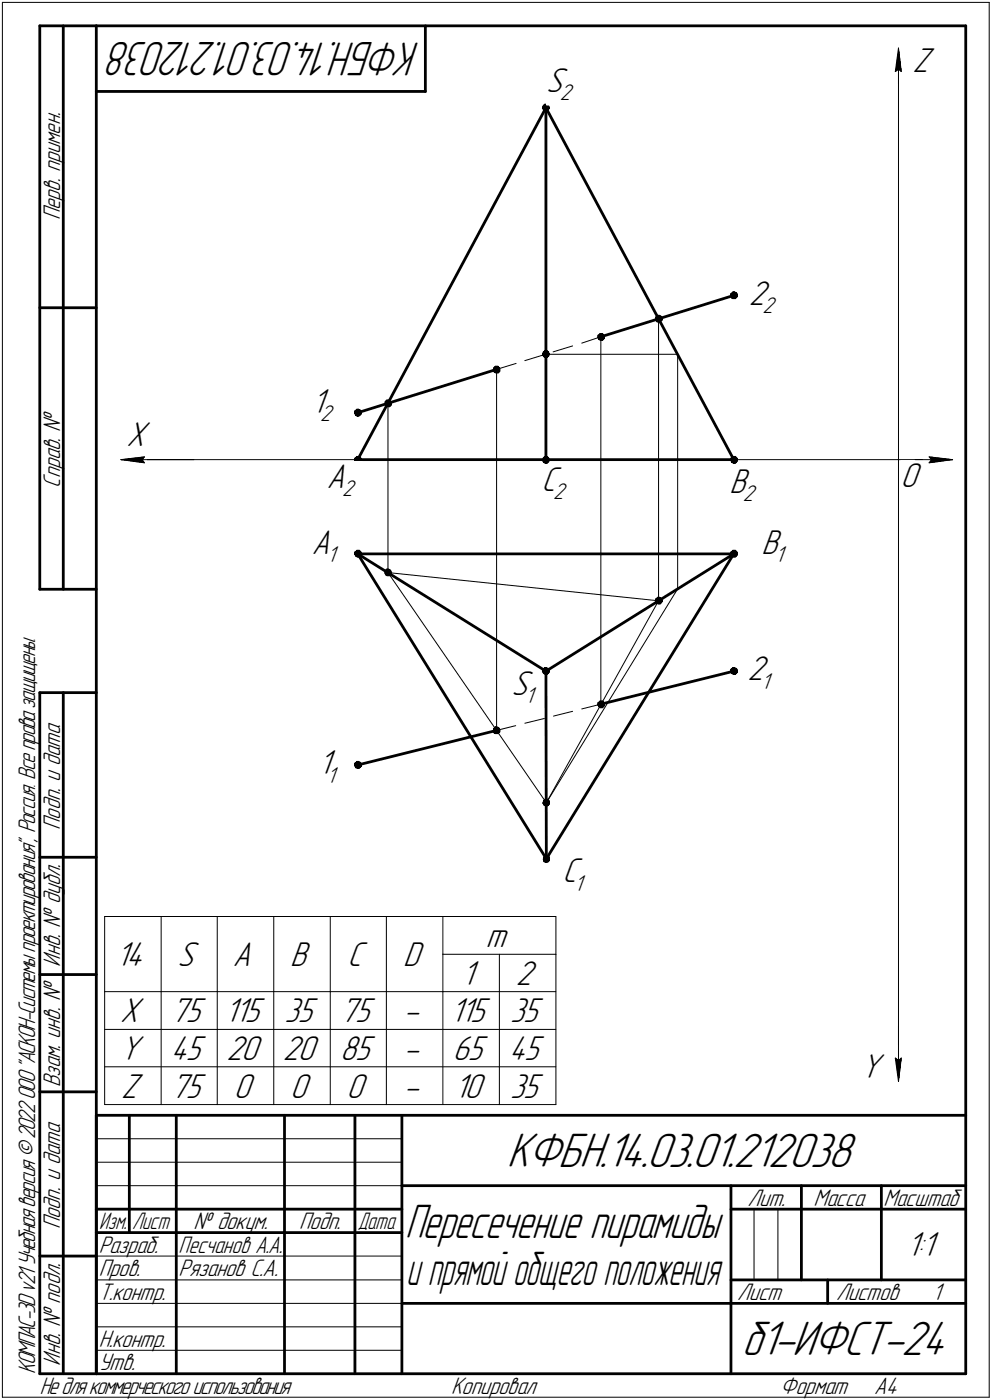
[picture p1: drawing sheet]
<svg xmlns="http://www.w3.org/2000/svg" width="211mm" height="298mm" viewBox="0 0 211 298" stroke-linecap="round" stroke-linejoin="round" font-family="sans-serif">
<defs><g id="words">
<g font-size="10.9">
<text x="107.8" y="248.5">КФБН.14.03.01.212038</text>
<text x="157.8" y="288.5">б1-ИФСТ-24</text>
</g>
<g font-size="10.8">
<text x="89.4" y="9" transform="rotate(-180 89.4 9)">КФБН.14.03.01.212038</text>
<text x="86.2" y="263.5">Пересечение пирамиды</text>
</g>
<text font-size="10.6" x="86.4" y="273.5">и прямой общего положения</text>
<g font-size="7.8">
<text x="194.1" y="15.2">Z</text>
<text x="116.2" y="19.7">S</text>
<text x="159.4" y="64.9">2</text>
<text x="66.3" y="87.9">1</text>
<text x="26.9" y="94.9">X</text>
<text x="69.6" y="103.9">A</text>
<text x="115.2" y="104.5">C</text>
<text x="155.2" y="104.9">B</text>
<text x="191.6" y="103.8">O</text>
<text x="66.3" y="117.9">A</text>
<text x="162.1" y="117.9">B</text>
<text x="108.9" y="147.9">S</text>
<text x="159.1" y="144.9">2</text>
<text x="67.8" y="164.9">1</text>
<text x="119.7" y="187.9">C</text>
<text x="103.4" y="201.7">m</text>
<text x="24.7" y="205.7">14</text>
<text x="37.8" y="205.7">S</text>
<text x="49.6" y="205.7">A</text>
<text x="61.8" y="205.7">B</text>
<text x="74" y="205.7">C</text>
<text x="85.8" y="205.7">D</text>
<text x="98.3" y="209.7">1</text>
<text x="109.8" y="209.7">2</text>
<text x="25.6" y="217.7">X</text>
<text x="36.4" y="217.7">75</text>
<text x="47.8" y="217.7">115</text>
<text x="60.6" y="217.7">35</text>
<text x="72.4" y="217.7">75</text>
<text x="86" y="217.7">-</text>
<text x="95.8" y="217.7">115</text>
<text x="108.6" y="217.7">35</text>
<text x="25.6" y="225.7">Y</text>
<text x="36.4" y="225.7">45</text>
<text x="48.2" y="225.7">20</text>
<text x="60.2" y="225.7">20</text>
<text x="72.4" y="225.7">85</text>
<text x="86" y="225.7">-</text>
<text x="96.4" y="225.7">65</text>
<text x="108.4" y="225.7">45</text>
<text x="25.8" y="233.7">Z</text>
<text x="36.4" y="233.7">75</text>
<text x="49.8" y="233.7">0</text>
<text x="61.8" y="233.7">0</text>
<text x="73.8" y="233.7">0</text>
<text x="86" y="233.7">-</text>
<text x="96.7" y="233.7">10</text>
<text x="108.6" y="233.7">35</text>
<text x="183.1" y="229.4">Y</text>
<text x="192.9" y="267.5">1:1</text>
</g>
<g font-size="5.4">
<text x="12.8" y="46.9" transform="rotate(-90 12.8 46.9)">Перв. примен.</text>
<text x="12.8" y="103.8" transform="rotate(-90 12.8 103.8)">Справ. №</text>
<text x="12.8" y="176.7" transform="rotate(-90 12.8 176.7)">Подп. и дата</text>
<text x="12.8" y="205.8" transform="rotate(-90 12.8 205.8)">Инв. № дубл.</text>
<text x="12.8" y="231.6" transform="rotate(-90 12.8 231.6)">Взам. инв. №</text>
<text x="159.1" y="256.8">Лит.</text>
<text x="173.1" y="256.8">Масса</text>
<text x="188" y="256.8">Масштаб</text>
<text x="12.8" y="261.7" transform="rotate(-90 12.8 261.7)">Подп. и дата</text>
<text x="41.2" y="261.8">№ докум.</text>
<text x="63.6" y="261.8">Подп.</text>
<text x="21" y="266.8">Разраб.</text>
<text x="38" y="266.8">Песчанов А.А.</text>
<text x="21" y="271.8">Пров.</text>
<text x="38" y="271.8">Рязанов С.А.</text>
<text x="21" y="276.8">Т.контр.</text>
<text x="156.9" y="276.8">Лист</text>
<text x="177.9" y="276.8">Листов</text>
<text x="198.4" y="276.8">1</text>
<text x="21" y="286.8">Н.контр.</text>
<text x="7.5" y="292.5" transform="rotate(-90 7.5 292.5)">КОМПАС-3Dv21 Учебнаяверсия©2022ООО&quot;АСКОН-Системыпроектирования&quot;, Россия. Всеправазащищены.</text>
<text x="12.8" y="290.8" transform="rotate(-90 12.8 290.8)">Инв. № подл.</text>
<text x="21" y="291.8">Утв.</text>
<text x="8.5" y="296.7">Недлякоммерческогоиспользования</text>
<text x="96" y="296.8">Копировал</text>
<text x="166" y="296.8">Формат</text>
<text x="186" y="296.8">A4</text>
</g>
<g font-size="5.3">
<text x="21.1" y="261.8">Изм.</text>
<text x="28.1" y="261.8">Лист</text>
<text x="76.1" y="261.8">Дата</text>
</g>
<g font-size="5.1">
<text x="119.1" y="21.4">2</text>
<text x="162.2" y="66.6">2</text>
<text x="68.2" y="89.6">2</text>
<text x="72.8" y="105.6">2</text>
<text x="117.7" y="106.2">2</text>
<text x="158.1" y="106.6">2</text>
<text x="69.6" y="119.6">1</text>
<text x="164.9" y="119.6">1</text>
<text x="111.7" y="149.6">1</text>
<text x="161.9" y="146.6">1</text>
<text x="69.6" y="166.6">1</text>
<text x="122.2" y="189.6">1</text>
</g>
</g></defs>
<g fill="none" stroke="#000" stroke-width=".21">
<path d="M.5 .5v297zM.5 .5h210zM190.5 15.2l.7-.5zM191.2 14.9v83zM191.2 10.2l.6 5zM191.2 14.7l.6 .5zM191.2 10.2l-.7 5zM191.2 10.2v7.7zM210.5 .5v297zM105.7 78.7l4.1-1.3zM105.7 78.7v76.8zM111.7 76.8l4.1-1.3z"/>
<path d="M116.2 75.4h28zM117.7 74.9l4.1-1.2zM123.8 73.1l4-1.4zM127.8 71.7v78.2zM140.1 67.9v60zM144.2 75.4v50zM25.7 97.9l5-.6zM25.7 97.9l5 .7zM25.7 97.9h15.5zM28.9 97.9h162.3zM30.2 97.9l.5 .7zM30.7 97.3l-.5 .6z"/>
<path d="M82.5 85.9v36zM191.2 97.9h5.1zM191.2 97.9v124.5zM194.7 97.9h8zM197.7 98.6l5-.7zM197.7 97.3l.5 .6zM197.7 97.3l5 .6zM198.2 97.9l-.5 .7zM82.5 121.9l33.7 49zM82.5 121.9l57.6 6zM140.1 127.9l-23.9 43zM144.2 125.4l-28 45.5z"/>
<path d="M105.7 155.5l4-1zM111.7 154l4.1-1zM117.8 152.5l4-1zM123.8 151l4-1.1zM22.3 195.2h12zM22.3 195.2v16zM34.3 195.2h11.9zM34.3 195.2v16zM46.2 195.2h12.1zM46.2 195.2v16zM58.3 195.2h12zM58.3 195.2v16z"/>
<path d="M70.3 195.2h11.9zM70.3 195.2v16zM82.2 195.2h12zM82.2 195.2v16zM94.2 195.2h24.1zM94.2 195.2v8zM118.3 195.2v8zM22.3 219.2h96zM22.3 211.2v24zM22.3 211.2h12zM34.3 211.2v24zM34.3 211.2h11.9z"/>
<path d="M46.2 211.2v24zM46.2 211.2h12.1zM58.3 211.2v24zM58.3 211.2h12zM70.3 211.2v24zM70.3 211.2h11.9zM82.2 211.2v24zM82.2 211.2h12zM94.2 211.2h24.1zM94.2 211.2v24zM94.2 203.2v8zM94.2 203.2h24.1z"/>
<path d="M106.3 203.2v32zM118.3 203.2v32zM191.2 218.4v11.9zM22.3 227.2h96zM22.3 235.2h96zM190.5 225.3l.7 5zM190.5 225.3l.7 .5zM191.2 225.8l.6-.5zM191.8 225.3l-.6 5zM20.5 247.5h65zM20.5 252.5h65zM20.5 242.5h65z"/>
<path d="M160.4 257.5v15zM165.5 257.5v15zM20.5 267.5h65zM20.5 272.5h65zM20.5 277.5h65zM.5 297.5h210zM20.5 282.5h65zM20.5 287.5h65z"/>
</g>
<g fill="#000" stroke="#000" stroke-width=".21">
<path d="M191 11.5h.2zM191 11.6h.2zM191 11.7h.2zM191 11.8h.2zM191 11.9h.2zM191 11.9h.2zM191 12h.2zM191 12.1h.2zM190.9 12.2h.3zM190.9 12.3h.3zM190.9 12.4h.3zM190.9 12.4h.3zM190.9 12.5h.3zM190.9 12.6h.3zM190.9 12.7h.3zM190.8 12.8h.4zM190.8 12.9h.4zM190.8 13h.4zM190.8 13h.4zM190.8 13.1h.4zM190.8 13.2h.4zM190.8 13.3h.4zM190.8 13.4h.4zM190.8 13.5h.4zM190.8 13.5h.4zM190.8 13.6h.4zM190.8 13.7h.4zM190.8 13.8h.4zM190.8 13.9h.4zM190.8 14h.4zM190.7 14.1h.5zM190.7 14.1h.5zM190.7 14.2h.5zM190.7 14.3h.5zM190.7 14.4h.5zM190.7 14.5h.5zM190.7 14.6h.5zM190.6 14.6h.6zM190.6 14.7h.6zM190.6 14.8h.5zM190.6 14.9h.4zM190.6 15h.2zM190.6 15.1h.2z"/>
<path d="M191.2 11h.1zM191.2 11.1h.1zM191.2 11.2h.1zM191.2 11.3h.1zM191.2 11.3h.1zM191.2 11.4h.1zM191.2 11.5h.1zM191.2 11.6h.1zM191.2 11.7h.2zM191.2 11.8h.2zM191.2 11.9h.2zM191.2 11.9h.2zM191.2 12h.2zM191.2 12.1h.2zM191.2 12.2h.2zM191.2 12.3h.2zM191.2 12.4h.2zM191.2 12.4h.3zM191.2 12.5h.3zM191.2 12.6h.3zM191.2 12.7h.3zM191.2 12.8h.3zM191.2 12.9h.3zM191.2 13h.3zM191.2 13h.3zM191.2 13.1h.4zM191.2 13.2h.4zM191.2 13.3h.4zM191.2 13.4h.4zM191.2 13.5h.4zM191.2 13.5h.4zM191.2 13.6h.4zM191.2 13.7h.4zM191.2 13.8h.4zM191.2 13.9h.5zM191.2 14h.5zM191.2 14.1h.5zM191.2 14.1h.5zM191.2 14.2h.5zM191.2 14.3h.5zM191.2 14.4h.5zM191.2 14.5h.5zM191.2 14.6h.6zM191.2 14.6h.6zM191.2 14.7h.6zM191.3 14.8h.5zM191.4 14.9h.4zM191.5 15h.3zM191.6 15.1h.2z"/>
<path d="M115.8 22.2h.7zM115.7 22.3h.9zM115.7 22.4h1zM115.6 22.4h1.2zM115.5 22.5h1.3zM115.5 22.6h1.3zM115.5 22.7h1.3zM115.4 22.8h1.5zM115.4 22.9h1.5zM115.4 22.9h1.5zM115.3 23h1.6zM115.4 23.1h1.5zM115.5 23.2h1.3zM115.5 23.3h1.3zM115.6 23.4h1.2zM115.6 23.5h1.1zM115.7 23.5h.9zM115.9 23.6h.6z"/>
<path d="M105.3 78h.7zM105.2 78.1h.9zM105.2 78.1h1zM105.1 78.2h1.2zM105 78.3h1.3zM105 78.4h1.3zM105 78.5h1.4zM104.9 78.6h1.5zM104.9 78.7h1.5zM104.9 78.7h1.5zM104.8 78.8h1.6zM104.9 78.9h1.5zM105 79h1.4zM105 79.1h1.4zM105.1 79.2h1.2zM105.1 79.2h1.2zM105.2 79.3h1zM105.4 79.4h.7z"/>
<path d="M115.8 74.7h.7zM115.7 74.8h.9zM115.7 74.8h1zM115.6 74.9h1.2zM115.5 75h1.3zM115.5 75.1h1.3zM115.5 75.2h1.3zM115.4 75.3h1.5zM115.4 75.4h1.5zM115.4 75.4h1.5zM115.3 75.5h1.6zM115.4 75.6h1.5zM115.5 75.7h1.3zM115.5 75.8h1.3zM115.6 75.9h1.2zM115.6 75.9h1.1zM115.7 76h.9zM115.9 76.1h.6z"/>
<path d="M127.6 71h.7zM127.5 71.1h.9zM127.4 71.2h1zM127.3 71.3h1.2zM127.2 71.4h1.4zM127.2 71.5h1.4zM127.2 71.5h1.5zM127.2 71.6h1.5zM127.2 71.7h1.5zM127.2 71.8h1.5zM127.1 71.9h1.6zM127.2 72h1.5zM127.3 72.1h1.3zM127.3 72.1h1.3zM127.3 72.2h1.2zM127.3 72.3h1.1zM127.5 72.4h.9zM127.7 72.5h.6z"/>
<path d="M139.9 67.1h.5zM139.8 67.2h.7zM139.7 67.3h1zM139.6 67.4h1.2zM139.4 67.5h1.5zM139.4 67.6h1.5zM139.4 67.6h1.5zM139.4 67.7h1.6zM139.4 67.8h1.6zM139.4 67.9h1.6zM139.4 68h1.6zM139.4 68.1h1.6zM139.4 68.2h1.6zM139.5 68.2h1.4zM139.5 68.3h1.3zM139.6 68.4h1.1zM139.6 68.5h1zM139.9 68.6h.6z"/>
<path d="M155.9 62.1h.5zM155.8 62.2h.7zM155.7 62.3h1zM155.6 62.4h1.2zM155.4 62.5h1.5zM155.4 62.6h1.5zM155.4 62.7h1.5zM155.4 62.7h1.6zM155.4 62.8h1.6zM155.4 62.9h1.6zM155.4 63h1.6zM155.4 63.1h1.6zM155.4 63.2h1.6zM155.5 63.2h1.4zM155.5 63.3h1.3zM155.6 63.4h1.1zM155.6 63.5h1zM155.9 63.6h.6z"/>
<path d="M25.7 97.9h4.5zM26.4 98h3.9zM27 98h3.4zM27.7 98.1h2.8zM28.3 98.2h2.2zM28.9 98.3h1.7zM29.5 98.4h1.1zM30.1 98.5h.6z"/>
<path d="M30.1 97.4h.6zM29.4 97.5h1.2zM28.6 97.5h2zM27.9 97.6h2.6zM27.2 97.7h3.2zM26.5 97.8h3.8z"/>
<path d="M75.9 97.2h.6zM75.8 97.3h.8zM75.7 97.4h1zM75.6 97.5h1.2zM75.4 97.5h1.5zM75.4 97.6h1.5zM75.4 97.7h1.6zM75.4 97.8h1.6zM75.4 97.9h1.6zM75.4 98h1.6zM75.4 98h1.6zM75.4 98.1h1.6zM75.5 98.2h1.4zM75.5 98.3h1.4zM75.6 98.4h1.2zM75.6 98.5h1.1zM75.8 98.6h.8zM75.9 98.6h.6z"/>
<path d="M75.9 87.1h.5zM75.8 87.2h.7zM75.7 87.3h1zM75.6 87.4h1.2zM75.4 87.5h1.5zM75.4 87.5h1.5zM75.4 87.6h1.5zM75.4 87.7h1.6zM75.4 87.8h1.6zM75.4 87.9h1.6zM75.4 88h1.6zM75.4 88.1h1.6zM75.4 88.1h1.6zM75.5 88.2h1.4zM75.5 88.3h1.3zM75.6 88.4h1.1zM75.6 88.5h1zM75.8 88.6h.7zM75.9 88.6h.4z"/>
<path d="M82.2 85.2h.7zM82.1 85.3h.9zM82 85.3h1.1zM82 85.4h1.1zM81.9 85.5h1.3zM81.9 85.6h1.3zM81.9 85.7h1.3zM81.9 85.8h1.4zM81.9 85.9h1.4zM81.9 85.9h1.4zM81.8 86h1.5zM81.9 86.1h1.4zM81.9 86.2h1.4zM82 86.3h1.3zM82 86.4h1.2zM82 86.4h1.1zM82.1 86.5h1zM82.3 86.6h.7z"/>
<path d="M115.8 97.2h.7zM115.7 97.3h.9zM115.7 97.4h1zM115.6 97.5h1.2zM115.5 97.5h1.3zM115.5 97.6h1.3zM115.5 97.7h1.4zM115.4 97.8h1.5zM115.4 97.9h1.5zM115.4 98h1.5zM115.3 98h1.6zM115.4 98.1h1.5zM115.5 98.2h1.3zM115.5 98.3h1.3zM115.6 98.4h1.2zM115.6 98.5h1.1zM115.7 98.6h.9zM115.9 98.6h.6z"/>
<path d="M155.9 97.2h.6zM155.8 97.3h.8zM155.7 97.4h1zM155.6 97.5h1.2zM155.4 97.5h1.5zM155.4 97.6h1.5zM155.4 97.7h1.6zM155.4 97.8h1.6zM155.4 97.9h1.6zM155.4 98h1.6zM155.4 98h1.6zM155.4 98.1h1.6zM155.5 98.2h1.4zM155.5 98.3h1.4zM155.6 98.4h1.2zM155.6 98.5h1.1zM155.8 98.6h.8zM156 98.6h.5z"/>
<path d="M197.8 97.4h.7zM197.9 97.5h1.2zM198 97.5h1.9zM198 97.6h2.6zM198.1 97.7h3.2zM198.2 97.8h3.8z"/>
<path d="M198.2 97.9h4.5zM198.2 98h3.9zM198.1 98h3.4zM198 98.1h2.8zM198 98.2h2.2zM198 98.3h1.6zM197.9 98.4h1.1zM197.8 98.5h.6z"/>
<path d="M75.9 117.2h.6zM75.8 117.3h.8zM75.7 117.3h1zM75.6 117.4h1.2zM75.4 117.5h1.5zM75.4 117.6h1.5zM75.4 117.7h1.5zM75.4 117.8h1.6zM75.4 117.9h1.6zM75.4 117.9h1.6zM75.4 118h1.6zM75.4 118.1h1.6zM75.5 118.2h1.4zM75.5 118.3h1.4zM75.6 118.4h1.2zM75.6 118.4h1.1zM75.8 118.5h.8zM75.9 118.6h.6z"/>
<path d="M155.9 117.2h.6zM155.8 117.3h.8zM155.7 117.3h1zM155.6 117.4h1.2zM155.4 117.5h1.5zM155.4 117.6h1.5zM155.4 117.7h1.5zM155.4 117.8h1.6zM155.4 117.9h1.6zM155.4 117.9h1.6zM155.4 118h1.6zM155.4 118.1h1.6zM155.5 118.2h1.4zM155.5 118.3h1.4zM155.6 118.4h1.2zM155.6 118.4h1.1zM155.8 118.5h.8zM156 118.6h.5z"/>
<path d="M82.2 121.2h.5zM82.1 121.2h.8zM82 121.3h1.1zM82 121.4h1.1zM81.9 121.5h1.3zM81.9 121.6h1.3zM81.9 121.7h1.3zM81.9 121.8h1.4zM81.9 121.8h1.4zM81.9 121.9h1.4zM81.8 122h1.5zM81.9 122.1h1.4zM81.9 122.2h1.4zM82 122.3h1.3zM82 122.3h1.2zM82 122.4h1.1zM82.1 122.5h1zM82.3 122.6h.7z"/>
<path d="M139.9 127.2h.5zM139.8 127.3h.7zM139.7 127.3h1zM139.6 127.4h1.2zM139.4 127.5h1.5zM139.4 127.6h1.5zM139.4 127.7h1.5zM139.4 127.8h1.6zM139.4 127.8h1.6zM139.4 127.9h1.6zM139.4 128h1.6zM139.4 128.1h1.6zM139.5 128.2h1.4zM139.5 128.3h1.4zM139.6 128.4h1.2zM139.6 128.4h1.1zM139.8 128.5h.8zM140 128.6h.5z"/>
<path d="M105.3 154.8h.5zM105.2 154.9h.8zM105.2 154.9h1zM105.1 155h1.2zM105 155.1h1.3zM105 155.2h1.3zM105 155.3h1.3zM104.9 155.4h1.5zM104.9 155.4h1.5zM104.9 155.5h1.5zM104.8 155.6h1.6zM104.9 155.7h1.5zM104.9 155.8h1.5zM105 155.9h1.4zM105 156h1.3zM105.1 156h1.2zM105.1 156.1h1.1zM105.3 156.2h.8z"/>
<path d="M115.8 142.2h.5zM115.7 142.2h.8zM115.7 142.3h1zM115.6 142.4h1.2zM115.5 142.5h1.3zM115.5 142.6h1.3zM115.5 142.7h1.3zM115.4 142.7h1.5zM115.4 142.8h1.5zM115.4 142.9h1.5zM115.3 143h1.6zM115.4 143.1h1.5zM115.5 143.2h1.4zM115.5 143.3h1.3zM115.6 143.3h1.2zM115.6 143.4h1.1zM115.7 143.5h.9zM115.9 143.6h.6z"/>
<path d="M127.6 149.3h.7zM127.5 149.4h.9zM127.4 149.4h1zM127.3 149.5h1.2zM127.2 149.6h1.4zM127.2 149.7h1.4zM127.2 149.8h1.5zM127.2 149.9h1.5zM127.2 149.9h1.5zM127.2 150h1.5zM127.1 150.1h1.6zM127.2 150.2h1.5zM127.3 150.3h1.3zM127.3 150.4h1.3zM127.3 150.5h1.2zM127.3 150.5h1.1zM127.5 150.6h.9zM127.7 150.7h.6z"/>
<path d="M155.9 142.2h.5zM155.8 142.2h.7zM155.7 142.3h1zM155.6 142.4h1.2zM155.4 142.5h1.5zM155.4 142.6h1.5zM155.4 142.7h1.5zM155.4 142.7h1.6zM155.4 142.8h1.6zM155.4 142.9h1.6zM155.4 143h1.6zM155.4 143.1h1.6zM155.5 143.2h1.5zM155.5 143.3h1.4zM155.6 143.3h1.2zM155.6 143.4h1.1zM155.8 143.5h.8zM156 143.6h.5z"/>
<path d="M75.9 162.1h.5zM75.8 162.2h.7zM75.7 162.3h1zM75.6 162.4h1.2zM75.4 162.5h1.5zM75.4 162.6h1.5zM75.4 162.6h1.5zM75.4 162.7h1.6zM75.4 162.8h1.6zM75.4 162.9h1.6zM75.4 163h1.6zM75.4 163.1h1.6zM75.4 163.2h1.6zM75.5 163.2h1.4zM75.5 163.3h1.3zM75.6 163.4h1.1zM75.6 163.5h1zM75.9 163.6h.6z"/>
<path d="M115.9 170.2h.7zM115.8 170.3h.9zM115.7 170.3h1.1zM115.7 170.4h1.1zM115.6 170.5h1.3zM115.6 170.6h1.3zM115.6 170.7h1.3zM115.5 170.8h1.5zM115.5 170.9h1.5zM115.5 170.9h1.5zM115.4 171h1.6zM115.5 171.1h1.5zM115.6 171.2h1.3zM115.6 171.3h1.3zM115.7 171.4h1.1zM115.7 171.4h1.1zM115.8 171.5h.9zM116 171.6h.6z"/>
<path d="M115.9 182.2h.8zM115.8 182.3h1zM115.7 182.4h1.1zM115.7 182.5h1.2zM115.6 182.5h1.4zM115.6 182.6h1.4zM115.6 182.7h1.4zM115.6 182.8h1.4zM115.6 182.9h1.4zM115.5 183h1.5zM115.6 183h1.4zM115.6 183.1h1.4zM115.6 183.2h1.4zM115.7 183.3h1.2zM115.7 183.4h1.1zM115.7 183.5h1.1zM115.8 183.6h.9zM116 183.6h.4z"/>
<path d="M190.6 225.5h.2zM190.6 225.6h.2zM190.6 225.6h.4zM190.6 225.7h.5zM190.6 225.8h.6zM190.6 225.9h.6zM190.7 226h.5zM190.7 226.1h.5zM190.7 226.1h.5zM190.7 226.2h.5zM190.7 226.3h.5zM190.7 226.4h.5zM190.7 226.5h.5zM190.8 226.6h.4zM190.8 226.7h.4zM190.8 226.7h.4zM190.8 226.8h.4zM190.8 226.9h.4zM190.8 227h.4zM190.8 227.1h.4zM190.8 227.2h.4zM190.8 227.2h.4zM190.8 227.3h.4zM190.8 227.4h.4zM190.8 227.5h.4zM190.8 227.6h.4zM190.8 227.7h.4zM190.8 227.8h.4zM190.9 227.8h.3zM190.9 227.9h.3zM190.9 228h.3zM190.9 228.1h.3zM190.9 228.2h.3zM190.9 228.3h.3zM190.9 228.3h.3zM191 228.4h.2zM191 228.5h.2zM191 228.6h.2zM191 228.7h.2zM191 228.8h.2zM191 228.9h.2zM191 228.9h.2zM191 229h.2z"/>
<path d="M191.6 225.5h.2zM191.5 225.6h.3zM191.4 225.6h.4zM191.3 225.7h.5zM191.2 225.8h.6zM191.2 225.9h.6zM191.2 226h.6zM191.2 226.1h.5zM191.2 226.1h.5zM191.2 226.2h.5zM191.2 226.3h.5zM191.2 226.4h.5zM191.2 226.5h.5zM191.2 226.6h.5zM191.2 226.7h.5zM191.2 226.7h.4zM191.2 226.8h.4zM191.2 226.9h.4zM191.2 227h.4zM191.2 227.1h.4zM191.2 227.2h.4zM191.2 227.2h.4zM191.2 227.3h.4zM191.2 227.4h.4zM191.2 227.5h.3zM191.2 227.6h.3zM191.2 227.7h.3zM191.2 227.8h.3zM191.2 227.8h.3zM191.2 227.9h.3zM191.2 228h.3zM191.2 228.1h.3zM191.2 228.2h.2zM191.2 228.3h.2zM191.2 228.3h.2zM191.2 228.4h.2zM191.2 228.5h.2zM191.2 228.6h.2zM191.2 228.7h.2zM191.2 228.8h.2zM191.2 228.9h.2zM191.2 228.9h.1zM191.2 229h.1zM191.2 229.1h.1zM191.2 229.2h.1zM191.2 229.3h.1zM191.2 229.4h.1zM191.2 229.4h.1zM191.2 229.5h.1z"/>
</g>
<g fill="none" stroke="#000" stroke-width=".59">
<path d="M8.5 5.5v120zM8.5 5.5h12zM13.5 5.5v120zM20.5 5.5v287zM20.5 5.5h185zM20.5 19.5h70zM90.5 5.5v14zM205.5 5.5v287zM116.2 22.9l-40.1 75zM116.2 22.9l39.9 75zM116.2 22.9v75zM8.5 65.5h12z"/>
<path d="M127.8 71.7l28.3-8.8zM76.1 97.9h40.1zM76.1 87.9l29.6-9.2zM116.2 97.9h39.9zM76.1 117.9h80zM76.1 117.9l40.1 65zM76.1 117.9l40.1 25zM156.1 117.9l-39.9 65zM8.5 125.5h12zM8.5 147.5v145zM8.5 147.5h12zM13.5 147.5v145z"/>
<path d="M116.2 142.9l39.9-25zM116.2 142.9v40zM127.8 149.9l28.3-7zM76.1 162.9l29.6-7.4zM8.5 182.5h12zM8.5 207.5h12zM8.5 232.5h12zM20.5 237.5h185zM20.5 237.5v55zM27.5 237.5v25zM37.5 237.5v55zM60.5 237.5v55z"/>
<path d="M75.5 237.5v55zM85.5 237.5v55zM20.5 257.5h65zM85.5 252.5h120zM155.5 252.5v40zM155.5 257.5h15zM170.5 252.5v20zM170.5 257.5h35zM187.5 252.5v20zM8.5 267.5h12zM20.5 262.5h65zM85.5 277.5h70z"/>
<path d="M155.5 277.5h50zM155.5 272.5h50zM176.1 272.5v5zM8.5 292.5h12zM20.5 292.5h185z"/>
</g>
<g fill="#fff" stroke="#fff" stroke-width=".21">
<path d="M191.6 98.1h5zM191.6 98.2h5zM191.6 98.3h5zM191.6 98.4h5zM191.6 98.5h5zM191.6 98.6h5zM191.6 98.6h5zM191.6 98.7h5zM191.6 98.8h5zM191.6 98.9h5zM191.6 99h5zM191.6 99.1h5zM191.6 99.1h5zM191.6 99.2h5zM191.6 99.3h5zM191.6 99.4h5zM191.6 99.5h5zM191.6 99.6h5zM191.6 99.7h5zM191.6 99.7h5zM191.6 99.8h5zM191.6 99.9h5zM191.6 100h5zM191.6 100.1h5zM191.6 100.2h5zM191.6 100.2h5zM191.6 100.3h5zM191.6 100.4h5zM191.6 100.5h5zM191.6 100.6h5zM191.6 100.7h5zM191.6 100.8h5zM191.6 100.8h5zM191.6 100.9h5zM191.6 101h5zM191.6 101.1h5zM191.6 101.2h5zM191.6 101.3h5zM191.6 101.3h5zM191.6 101.4h5zM191.6 101.5h5zM191.6 101.6h5zM191.6 101.7h5zM191.6 101.8h5zM191.6 101.9h5zM191.6 101.9h5zM191.6 102h5zM191.6 102.1h5zM191.6 102.2h5zM191.6 102.3h5zM191.6 102.4h5zM191.6 102.4h5zM191.6 102.5h5zM191.6 102.6h5zM191.6 102.7h5zM191.6 102.8h5zM191.6 102.9h5zM191.6 103h5zM191.6 103h5zM191.6 103.1h5zM191.6 103.2h5zM191.6 103.3h5zM191.6 103.4h5zM191.6 103.5h5zM191.6 103.5h5zM191.6 103.6h5zM191.6 103.7h5zM191.6 103.8h5zM191.6 103.9h5zM191.6 104h5zM191.6 104.1h5zM191.6 104.1h5zM191.6 104.2h5zM191.6 104.3h5zM191.6 104.4h5zM191.6 104.5h5zM191.6 104.6h5zM191.6 104.6h5zM191.6 104.7h5zM191.6 104.8h5zM191.6 104.9h5zM191.6 105h5zM191.6 105.1h5zM191.6 105.2h5zM191.6 105.2h5z"/>
<path d="M26.9 89.3h5.4zM26.9 89.4h5.4zM26.9 89.5h5.4zM26.9 89.6h5.4zM26.9 89.7h5.4zM26.9 89.7h5.4zM26.9 89.8h5.4zM26.9 89.9h5.4zM26.9 90h5.4zM26.9 90.1h5.4zM26.9 90.2h5.4zM26.9 90.3h5.4zM26.9 90.3h5.4zM26.9 90.4h5.4zM26.9 90.5h5.4zM26.9 90.6h5.4zM26.9 90.7h5.4zM26.9 90.8h5.4zM26.9 90.8h5.4zM26.9 90.9h5.4zM26.9 91h5.4zM26.9 91.1h5.4zM26.9 91.2h5.4zM26.9 91.3h5.4zM26.9 91.4h5.4zM26.9 91.4h5.4zM26.9 91.5h5.4zM26.9 91.6h5.4zM26.9 91.7h5.4zM26.9 91.8h5.4zM26.9 91.9h5.4zM26.9 91.9h5.4zM26.9 92h5.4zM26.9 92.1h5.4zM26.9 92.2h5.4zM26.9 92.3h5.4zM26.9 92.4h5.4zM26.9 92.5h5.4zM26.9 92.5h5.4zM26.9 92.6h5.4zM26.9 92.7h5.4zM26.9 92.8h5.4zM26.9 92.9h5.4zM26.9 93h5.4zM26.9 93h5.4zM26.9 93.1h5.4zM26.9 93.2h5.4zM26.9 93.3h5.4zM26.9 93.4h5.4zM26.9 93.5h5.4zM26.9 93.6h5.4zM26.9 93.6h5.4zM26.9 93.7h5.4zM26.9 93.8h5.4zM26.9 93.9h5.4zM26.9 94h5.4zM26.9 94.1h5.4zM26.9 94.1h5.4zM26.9 94.2h5.4zM26.9 94.3h5.4zM26.9 94.4h5.4zM26.9 94.5h5.4zM26.9 94.6h5.4zM26.9 94.7h5.4zM26.9 94.7h5.4zM26.9 94.8h5.4zM26.9 94.9h5.4zM26.9 95h5.4zM26.9 95.1h5.4zM26.9 95.2h5.4zM26.9 95.2h5.4zM26.9 95.3h5.4zM26.9 95.4h5.4zM26.9 95.5h5.4zM26.9 95.6h5.4zM26.9 95.7h5.4zM26.9 95.8h5.4zM26.9 95.8h5.4zM26.9 95.9h5.4zM26.9 96h5.4zM26.9 96.1h5.4zM26.9 96.2h5.4zM26.9 96.3h5.4zM26.9 96.4h5.4z"/>
<path d="M183.1 223.9h5.5zM183.1 223.9h5.5zM183.1 224h5.5zM183.1 224.1h5.5zM183.1 224.2h5.5zM183.1 224.3h5.5zM183.1 224.4h5.5zM183.1 224.5h5.5zM183.1 224.5h5.5zM183.1 224.6h5.5zM183.1 224.7h5.5zM183.1 224.8h5.5zM183.1 224.9h5.5zM183.1 225h5.5zM183.1 225h5.5zM183.1 225.1h5.5zM183.1 225.2h5.5zM183.1 225.3h5.5zM183.1 225.4h5.5zM183.1 225.5h5.5zM183.1 225.6h5.5zM183.1 225.6h5.5zM183.1 225.7h5.5zM183.1 225.8h5.5zM183.1 225.9h5.5zM183.1 226h5.5zM183.1 226.1h5.5zM183.1 226.1h5.5zM183.1 226.2h5.5zM183.1 226.3h5.5zM183.1 226.4h5.5zM183.1 226.5h5.5zM183.1 226.6h5.5zM183.1 226.7h5.5zM183.1 226.7h5.5zM183.1 226.8h5.5zM183.1 226.9h5.5zM183.1 227h5.5zM183.1 227.1h5.5zM183.1 227.2h5.5zM183.1 227.2h5.5zM183.1 227.3h5.5zM183.1 227.4h5.5zM183.1 227.5h5.5zM183.1 227.6h5.5zM183.1 227.7h5.5zM183.1 227.8h5.5zM183.1 227.8h5.5zM183.1 227.9h5.5zM183.1 228h5.5zM183.1 228.1h5.5zM183.1 228.2h5.5zM183.1 228.3h5.5zM183.1 228.3h5.5zM183.1 228.4h5.5zM183.1 228.5h5.5zM183.1 228.6h5.5zM183.1 228.7h5.5zM183.1 228.8h5.5zM183.1 228.9h5.5zM183.1 228.9h5.5zM183.1 229h5.5zM183.1 229.1h5.5zM183.1 229.2h5.5zM183.1 229.3h5.5zM183.1 229.4h5.5zM183.1 229.4h5.5zM183.1 229.5h5.5zM183.1 229.6h5.5zM183.1 229.7h5.5zM183.1 229.8h5.5zM183.1 229.9h5.5zM183.1 230h5.5zM183.1 230h5.5zM183.1 230.1h5.5zM183.1 230.2h5.5zM183.1 230.3h5.5zM183.1 230.4h5.5zM183.1 230.5h5.5zM183.1 230.5h5.5zM183.1 230.6h5.5zM183.1 230.7h5.5zM183.1 230.8h5.5zM183.1 230.9h5.5z"/>
<path d="M194.1 9.7h5zM194.1 9.7h5zM194.1 9.8h5zM194.1 9.9h5zM194.1 10h5zM194.1 10.1h5zM194.1 10.2h5zM194.1 10.2h5zM194.1 10.3h5zM194.1 10.4h5zM194.1 10.5h5zM194.1 10.6h5zM194.1 10.7h5zM194.1 10.8h5zM194.1 10.8h5zM194.1 10.9h5zM194.1 11h5zM194.1 11.1h5zM194.1 11.2h5zM194.1 11.3h5zM194.1 11.3h5zM194.1 11.4h5zM194.1 11.5h5zM194.1 11.6h5zM194.1 11.7h5zM194.1 11.8h5zM194.1 11.9h5zM194.1 11.9h5zM194.1 12h5zM194.1 12.1h5zM194.1 12.2h5zM194.1 12.3h5zM194.1 12.4h5zM194.1 12.4h5zM194.1 12.5h5zM194.1 12.6h5zM194.1 12.7h5zM194.1 12.8h5zM194.1 12.9h5zM194.1 13h5zM194.1 13h5zM194.1 13.1h5zM194.1 13.2h5zM194.1 13.3h5zM194.1 13.4h5zM194.1 13.5h5zM194.1 13.5h5zM194.1 13.6h5zM194.1 13.7h5zM194.1 13.8h5zM194.1 13.9h5zM194.1 14h5zM194.1 14.1h5zM194.1 14.1h5zM194.1 14.2h5zM194.1 14.3h5zM194.1 14.4h5zM194.1 14.5h5zM194.1 14.6h5zM194.1 14.6h5zM194.1 14.7h5zM194.1 14.8h5zM194.1 14.9h5zM194.1 15h5zM194.1 15.1h5zM194.1 15.2h5zM194.1 15.2h5zM194.1 15.3h5zM194.1 15.4h5zM194.1 15.5h5zM194.1 15.6h5zM194.1 15.7h5zM194.1 15.7h5zM194.1 15.8h5zM194.1 15.9h5zM194.1 16h5zM194.1 16.1h5zM194.1 16.2h5zM194.1 16.3h5zM194.1 16.3h5zM194.1 16.4h5zM194.1 16.5h5zM194.1 16.6h5zM194.1 16.7h5z"/>
<path d="M116.2 14.1h7.2zM116.2 14.1h7.2zM116.2 14.2h7.2zM116.2 14.3h7.2zM116.2 14.4h7.2zM116.2 14.5h7.2zM116.2 14.6h7.2zM116.2 14.6h7.2zM116.2 14.7h7.2zM116.2 14.8h7.2zM116.2 14.9h7.2zM116.2 15h7.2zM116.2 15.1h7.2zM116.2 15.2h7.2zM116.2 15.2h7.2zM116.2 15.3h7.2zM116.2 15.4h7.2zM116.2 15.5h7.2zM116.2 15.6h7.2zM116.2 15.7h7.2zM116.2 15.7h7.2zM116.2 15.8h7.2zM116.2 15.9h7.2zM116.2 16h7.2zM116.2 16.1h7.2zM116.2 16.2h7.2zM116.2 16.3h7.2zM116.2 16.3h7.2zM116.2 16.4h7.2zM116.2 16.5h7.2zM116.2 16.6h7.2zM116.2 16.7h7.2zM116.2 16.8h7.2zM116.2 16.8h7.2zM116.2 16.9h7.2zM116.2 17h7.2zM116.2 17.1h7.2zM116.2 17.2h7.2zM116.2 17.3h7.2zM116.2 17.4h7.2zM116.2 17.4h7.2zM116.2 17.5h7.2zM116.2 17.6h7.2zM116.2 17.7h7.2zM116.2 17.8h7.2zM116.2 17.9h7.2zM116.2 17.9h7.2zM116.2 18h7.2zM116.2 18.1h7.2zM116.2 18.2h7.2zM116.2 18.3h7.2zM116.2 18.4h7.2zM116.2 18.5h7.2zM116.2 18.5h7.2zM116.2 18.6h7.2zM116.2 18.7h7.2zM116.2 18.8h7.2zM116.2 18.9h7.2zM116.2 19h7.2zM116.2 19h7.2zM116.2 19.1h7.2zM116.2 19.2h7.2zM116.2 19.3h7.2zM116.2 19.4h7.2zM116.2 19.5h7.2zM116.2 19.6h7.2zM116.2 19.6h7.2zM116.2 19.7h7.2zM116.2 19.8h7.2zM116.2 19.9h7.2zM116.2 20h7.2zM116.2 20.1h7.2zM116.2 20.2h7.2zM116.2 20.2h7.2zM116.2 20.3h7.2zM116.2 20.4h7.2zM116.2 20.5h7.2zM116.2 20.6h7.2zM116.2 20.7h7.2zM116.2 20.7h7.2zM116.2 20.8h7.2zM116.2 20.9h7.2zM116.2 21h7.2zM116.2 21.1h7.2zM116.2 21.2h7.2zM116.2 21.3h7.2zM116.2 21.3h7.2zM116.2 21.4h7.2zM116.2 21.5h7.2zM116.2 21.6h7.2zM116.2 21.7h7.2zM116.2 21.8h7.2zM116.2 21.8h7.2zM116.2 21.9h7.2zM116.2 22h7.2zM116.2 22.1h7.2zM116.2 22.2h7.2zM116.2 22.3h7.2zM116.2 22.4h7.2z"/>
<path d="M119.6 182.3h6.1zM119.6 182.4h6.1zM119.6 182.5h6.1zM119.6 182.5h6.1zM119.6 182.6h6.1zM119.6 182.7h6.1zM119.6 182.8h6.1zM119.6 182.9h6.1zM119.6 183h6.1zM119.6 183h6.1zM119.6 183.1h6.1zM119.6 183.2h6.1zM119.6 183.3h6.1zM119.6 183.4h6.1zM119.6 183.5h6.1zM119.6 183.6h6.1zM119.6 183.6h6.1zM119.6 183.7h6.1zM119.6 183.8h6.1zM119.6 183.9h6.1zM119.6 184h6.1zM119.6 184.1h6.1zM119.6 184.1h6.1zM119.6 184.2h6.1zM119.6 184.3h6.1zM119.6 184.4h6.1zM119.6 184.5h6.1zM119.6 184.6h6.1zM119.6 184.7h6.1zM119.6 184.7h6.1zM119.6 184.8h6.1zM119.6 184.9h6.1zM119.6 185h6.1zM119.6 185.1h6.1zM119.6 185.2h6.1zM119.6 185.3h6.1zM119.6 185.3h6.1zM119.6 185.4h6.1zM119.6 185.5h6.1zM119.6 185.6h6.1zM119.6 185.7h6.1zM119.6 185.8h6.1zM119.6 185.8h6.1zM119.6 185.9h6.1zM119.6 186h6.1zM119.6 186.1h6.1zM119.6 186.2h6.1zM119.6 186.3h6.1zM119.6 186.4h6.1zM119.6 186.4h6.1zM119.6 186.5h6.1zM119.6 186.6h6.1zM119.6 186.7h6.1zM119.6 186.8h6.1zM119.6 186.9h6.1zM119.6 186.9h6.1zM119.6 187h6.1zM119.6 187.1h6.1zM119.6 187.2h6.1zM119.6 187.3h6.1zM119.6 187.4h6.1zM119.6 187.5h6.1zM119.6 187.5h6.1zM119.6 187.6h6.1zM119.6 187.7h6.1zM119.6 187.8h6.1zM119.6 187.9h6.1zM119.6 188h6.1zM119.6 188h6.1zM119.6 188.1h6.1zM119.6 188.2h6.1zM119.6 188.3h6.1zM119.6 188.4h6.1zM119.6 188.5h6.1zM119.6 188.6h6.1zM119.6 188.6h6.1zM119.6 188.7h6.1zM119.6 188.8h6.1zM119.6 188.9h6.1zM119.6 189h6.1zM119.6 189.1h6.1zM119.6 189.1h6.1zM119.6 189.2h6.1zM119.6 189.3h6.1zM119.6 189.4h6.1zM119.6 189.5h6.1zM119.6 189.6h6.1zM119.6 189.7h6.1zM119.6 189.7h6.1zM119.6 189.8h6.1zM119.6 189.9h6.1zM119.6 190h6.1zM119.6 190.1h6.1zM119.6 190.2h6.1zM119.6 190.2h6.1zM119.6 190.3h6.1zM119.6 190.4h6.1zM119.6 190.5h6.1zM119.6 190.6h6.1z"/>
<path d="M66.3 112.3h6.9zM66.3 112.4h6.9zM66.3 112.4h6.9zM66.3 112.5h6.9zM66.3 112.6h6.9zM66.3 112.7h6.9zM66.3 112.8h6.9zM66.3 112.9h6.9zM66.3 112.9h6.9zM66.3 113h6.9zM66.3 113.1h6.9zM66.3 113.2h6.9zM66.3 113.3h6.9zM66.3 113.4h6.9zM66.3 113.5h6.9zM66.3 113.5h6.9zM66.3 113.6h6.9zM66.3 113.7h6.9zM66.3 113.8h6.9zM66.3 113.9h6.9zM66.3 114h6.9zM66.3 114h6.9zM66.3 114.1h6.9zM66.3 114.2h6.9zM66.3 114.3h6.9zM66.3 114.4h6.9zM66.3 114.5h6.9zM66.3 114.6h6.9zM66.3 114.6h6.9zM66.3 114.7h6.9zM66.3 114.8h6.9zM66.3 114.9h6.9zM66.3 115h6.9zM66.3 115.1h6.9zM66.3 115.1h6.9zM66.3 115.2h6.9zM66.3 115.3h6.9zM66.3 115.4h6.9zM66.3 115.5h6.9zM66.3 115.6h6.9zM66.3 115.7h6.9zM66.3 115.7h6.9zM66.3 115.8h6.9zM66.3 115.9h6.9zM66.3 116h6.9zM66.3 116.1h6.9zM66.3 116.2h6.9zM66.3 116.2h6.9zM66.3 116.3h6.9zM66.3 116.4h6.9zM66.3 116.5h6.9zM66.3 116.6h6.9zM66.3 116.7h6.9zM66.3 116.8h6.9zM66.3 116.8h6.9zM66.3 116.9h6.9zM66.3 117h6.9zM66.3 117.1h6.9zM66.3 117.2h6.9zM66.3 117.3h6.9zM66.3 117.3h6.9zM66.3 117.4h6.9zM66.3 117.5h6.9zM66.3 117.6h6.9zM66.3 117.7h6.9zM66.3 117.8h6.9zM66.3 117.9h6.9zM66.3 117.9h6.9zM66.3 118h6.9zM66.3 118.1h6.9zM66.3 118.2h6.9zM66.3 118.3h6.9zM66.3 118.4h6.9zM66.3 118.4h6.9zM66.3 118.5h6.9zM66.3 118.6h6.9zM66.3 118.7h6.9zM66.3 118.8h6.9zM66.3 118.9h6.9zM66.3 119h6.9zM66.3 119h6.9zM66.3 119.1h6.9zM66.3 119.2h6.9zM66.3 119.3h6.9zM66.3 119.4h6.9zM66.3 119.5h6.9zM66.3 119.5h6.9zM66.3 119.6h6.9zM66.3 119.7h6.9zM66.3 119.8h6.9zM66.3 119.9h6.9zM66.3 120h6.9zM66.3 120.1h6.9zM66.3 120.1h6.9zM66.3 120.2h6.9zM66.3 120.3h6.9zM66.3 120.4h6.9zM66.3 120.5h6.9zM66.3 120.6h6.9z"/>
<path d="M162.1 112.3h6.4zM162.1 112.4h6.4zM162.1 112.4h6.4zM162.1 112.5h6.4zM162.1 112.6h6.4zM162.1 112.7h6.4zM162.1 112.8h6.4zM162.1 112.9h6.4zM162.1 112.9h6.4zM162.1 113h6.4zM162.1 113.1h6.4zM162.1 113.2h6.4zM162.1 113.3h6.4zM162.1 113.4h6.4zM162.1 113.5h6.4zM162.1 113.5h6.4zM162.1 113.6h6.4zM162.1 113.7h6.4zM162.1 113.8h6.4zM162.1 113.9h6.4zM162.1 114h6.4zM162.1 114h6.4zM162.1 114.1h6.4zM162.1 114.2h6.4zM162.1 114.3h6.4zM162.1 114.4h6.4zM162.1 114.5h6.4zM162.1 114.6h6.4zM162.1 114.6h6.4zM162.1 114.7h6.4zM162.1 114.8h6.4zM162.1 114.9h6.4zM162.1 115h6.4zM162.1 115.1h6.4zM162.1 115.1h6.4zM162.1 115.2h6.4zM162.1 115.3h6.4zM162.1 115.4h6.4zM162.1 115.5h6.4zM162.1 115.6h6.4zM162.1 115.7h6.4zM162.1 115.7h6.4zM162.1 115.8h6.4zM162.1 115.9h6.4zM162.1 116h6.4zM162.1 116.1h6.4zM162.1 116.2h6.4zM162.1 116.2h6.4zM162.1 116.3h6.4zM162.1 116.4h6.4zM162.1 116.5h6.4zM162.1 116.6h6.4zM162.1 116.7h6.4zM162.1 116.8h6.4zM162.1 116.8h6.4zM162.1 116.9h6.4zM162.1 117h6.4zM162.1 117.1h6.4zM162.1 117.2h6.4zM162.1 117.3h6.4zM162.1 117.3h6.4zM162.1 117.4h6.4zM162.1 117.5h6.4zM162.1 117.6h6.4zM162.1 117.7h6.4zM162.1 117.8h6.4zM162.1 117.9h6.4zM162.1 117.9h6.4zM162.1 118h6.4zM162.1 118.1h6.4zM162.1 118.2h6.4zM162.1 118.3h6.4zM162.1 118.4h6.4zM162.1 118.4h6.4zM162.1 118.5h6.4zM162.1 118.6h6.4zM162.1 118.7h6.4zM162.1 118.8h6.4zM162.1 118.9h6.4zM162.1 119h6.4zM162.1 119h6.4zM162.1 119.1h6.4zM162.1 119.2h6.4zM162.1 119.3h6.4zM162.1 119.4h6.4zM162.1 119.5h6.4zM162.1 119.5h6.4zM162.1 119.6h6.4zM162.1 119.7h6.4zM162.1 119.8h6.4zM162.1 119.9h6.4zM162.1 120h6.4zM162.1 120.1h6.4zM162.1 120.1h6.4zM162.1 120.2h6.4zM162.1 120.3h6.4zM162.1 120.4h6.4zM162.1 120.5h6.4zM162.1 120.6h6.4z"/>
<path d="M69.5 98.3h7.6zM69.5 98.4h7.6zM69.5 98.5h7.6zM69.5 98.6h7.6zM69.5 98.6h7.6zM69.5 98.7h7.6zM69.5 98.8h7.6zM69.5 98.9h7.6zM69.5 99h7.6zM69.5 99.1h7.6zM69.5 99.1h7.6zM69.5 99.2h7.6zM69.5 99.3h7.6zM69.5 99.4h7.6zM69.5 99.5h7.6zM69.5 99.6h7.6zM69.5 99.7h7.6zM69.5 99.7h7.6zM69.5 99.8h7.6zM69.5 99.9h7.6zM69.5 100h7.6zM69.5 100.1h7.6zM69.5 100.2h7.6zM69.5 100.2h7.6zM69.5 100.3h7.6zM69.5 100.4h7.6zM69.5 100.5h7.6zM69.5 100.6h7.6zM69.5 100.7h7.6zM69.5 100.8h7.6zM69.5 100.8h7.6zM69.5 100.9h7.6zM69.5 101h7.6zM69.5 101.1h7.6zM69.5 101.2h7.6zM69.5 101.3h7.6zM69.5 101.3h7.6zM69.5 101.4h7.6zM69.5 101.5h7.6zM69.5 101.6h7.6zM69.5 101.7h7.6zM69.5 101.8h7.6zM69.5 101.9h7.6zM69.5 101.9h7.6zM69.5 102h7.6zM69.5 102.1h7.6zM69.5 102.2h7.6zM69.5 102.3h7.6zM69.5 102.4h7.6zM69.5 102.4h7.6zM69.5 102.5h7.6zM69.5 102.6h7.6zM69.5 102.7h7.6zM69.5 102.8h7.6zM69.5 102.9h7.6zM69.5 103h7.6zM69.5 103h7.6zM69.5 103.1h7.6zM69.5 103.2h7.6zM69.5 103.3h7.6zM69.5 103.4h7.6zM69.5 103.5h7.6zM69.5 103.5h7.6zM69.5 103.6h7.6zM69.5 103.7h7.6zM69.5 103.8h7.6zM69.5 103.9h7.6zM69.5 104h7.6zM69.5 104.1h7.6zM69.5 104.1h7.6zM69.5 104.2h7.6zM69.5 104.3h7.6zM69.5 104.4h7.6zM69.5 104.5h7.6zM69.5 104.6h7.6zM69.5 104.6h7.6zM69.5 104.7h7.6zM69.5 104.8h7.6zM69.5 104.9h7.6zM69.5 105h7.6zM69.5 105.1h7.6zM69.5 105.2h7.6zM69.5 105.2h7.6zM69.5 105.3h7.6zM69.5 105.4h7.6zM69.5 105.5h7.6zM69.5 105.6h7.6zM69.5 105.7h7.6zM69.5 105.7h7.6zM69.5 105.8h7.6zM69.5 105.9h7.6zM69.5 106h7.6zM69.5 106.1h7.6zM69.5 106.2h7.6zM69.5 106.3h7.6zM69.5 106.3h7.6zM69.5 106.4h7.6zM69.5 106.5h7.6zM69.5 106.6h7.6z"/>
<path d="M155.2 99.3h7.2zM155.2 99.4h7.2zM155.2 99.5h7.2zM155.2 99.6h7.2zM155.2 99.7h7.2zM155.2 99.7h7.2zM155.2 99.8h7.2zM155.2 99.9h7.2zM155.2 100h7.2zM155.2 100.1h7.2zM155.2 100.2h7.2zM155.2 100.2h7.2zM155.2 100.3h7.2zM155.2 100.4h7.2zM155.2 100.5h7.2zM155.2 100.6h7.2zM155.2 100.7h7.2zM155.2 100.8h7.2zM155.2 100.8h7.2zM155.2 100.9h7.2zM155.2 101h7.2zM155.2 101.1h7.2zM155.2 101.2h7.2zM155.2 101.3h7.2zM155.2 101.3h7.2zM155.2 101.4h7.2zM155.2 101.5h7.2zM155.2 101.6h7.2zM155.2 101.7h7.2zM155.2 101.8h7.2zM155.2 101.9h7.2zM155.2 101.9h7.2zM155.2 102h7.2zM155.2 102.1h7.2zM155.2 102.2h7.2zM155.2 102.3h7.2zM155.2 102.4h7.2zM155.2 102.4h7.2zM155.2 102.5h7.2zM155.2 102.6h7.2zM155.2 102.7h7.2zM155.2 102.8h7.2zM155.2 102.9h7.2zM155.2 103h7.2zM155.2 103h7.2zM155.2 103.1h7.2zM155.2 103.2h7.2zM155.2 103.3h7.2zM155.2 103.4h7.2zM155.2 103.5h7.2zM155.2 103.5h7.2zM155.2 103.6h7.2zM155.2 103.7h7.2zM155.2 103.8h7.2zM155.2 103.9h7.2zM155.2 104h7.2zM155.2 104.1h7.2zM155.2 104.1h7.2zM155.2 104.2h7.2zM155.2 104.3h7.2zM155.2 104.4h7.2zM155.2 104.5h7.2zM155.2 104.6h7.2zM155.2 104.6h7.2zM155.2 104.7h7.2zM155.2 104.8h7.2zM155.2 104.9h7.2zM155.2 105h7.2zM155.2 105.1h7.2zM155.2 105.2h7.2zM155.2 105.2h7.2zM155.2 105.3h7.2zM155.2 105.4h7.2zM155.2 105.5h7.2zM155.2 105.6h7.2zM155.2 105.7h7.2zM155.2 105.7h7.2zM155.2 105.8h7.2zM155.2 105.9h7.2zM155.2 106h7.2zM155.2 106.1h7.2zM155.2 106.2h7.2zM155.2 106.3h7.2zM155.2 106.3h7.2zM155.2 106.4h7.2zM155.2 106.5h7.2zM155.2 106.6h7.2zM155.2 106.7h7.2zM155.2 106.8h7.2zM155.2 106.8h7.2zM155.2 106.9h7.2zM155.2 107h7.2zM155.2 107.1h7.2zM155.2 107.2h7.2zM155.2 107.3h7.2zM155.2 107.4h7.2zM155.2 107.4h7.2zM155.2 107.5h7.2zM155.2 107.6h7.2z"/>
<path d="M67.7 159.3h5.5zM67.7 159.4h5.5zM67.7 159.5h5.5zM67.7 159.6h5.5zM67.7 159.7h5.5zM67.7 159.8h5.5zM67.7 159.9h5.5zM67.7 159.9h5.5zM67.7 160h5.5zM67.7 160.1h5.5zM67.7 160.2h5.5zM67.7 160.3h5.5zM67.7 160.4h5.5zM67.7 160.4h5.5zM67.7 160.5h5.5zM67.7 160.6h5.5zM67.7 160.7h5.5zM67.7 160.8h5.5zM67.7 160.9h5.5zM67.7 161h5.5zM67.7 161h5.5zM67.7 161.1h5.5zM67.7 161.2h5.5zM67.7 161.3h5.5zM67.7 161.4h5.5zM67.7 161.5h5.5zM67.7 161.5h5.5zM67.7 161.6h5.5zM67.7 161.7h5.5zM67.7 161.8h5.5zM67.7 161.9h5.5zM67.7 162h5.5zM67.7 162.1h5.5zM67.7 162.1h5.5zM67.7 162.2h5.5zM67.7 162.3h5.5zM67.7 162.4h5.5zM67.7 162.5h5.5zM67.7 162.6h5.5zM67.7 162.6h5.5zM67.7 162.7h5.5zM67.7 162.8h5.5zM67.7 162.9h5.5zM67.7 163h5.5zM67.7 163.1h5.5zM67.7 163.2h5.5zM67.7 163.2h5.5zM67.7 163.3h5.5zM67.7 163.4h5.5zM67.7 163.5h5.5zM67.7 163.6h5.5zM67.7 163.7h5.5zM67.7 163.7h5.5zM67.7 163.8h5.5zM67.7 163.9h5.5zM67.7 164h5.5zM67.7 164.1h5.5zM67.7 164.2h5.5zM67.7 164.3h5.5zM67.7 164.3h5.5zM67.7 164.4h5.5zM67.7 164.5h5.5zM67.7 164.6h5.5zM67.7 164.7h5.5zM67.7 164.8h5.5zM67.7 164.8h5.5zM67.7 164.9h5.5zM67.7 165h5.5zM67.7 165.1h5.5zM67.7 165.2h5.5zM67.7 165.3h5.5zM67.7 165.4h5.5zM67.7 165.4h5.5zM67.7 165.5h5.5zM67.7 165.6h5.5zM67.7 165.7h5.5zM67.7 165.8h5.5zM67.7 165.9h5.5zM67.7 165.9h5.5zM67.7 166h5.5zM67.7 166.1h5.5zM67.7 166.2h5.5zM67.7 166.3h5.5zM67.7 166.4h5.5zM67.7 166.5h5.5zM67.7 166.5h5.5zM67.7 166.6h5.5zM67.7 166.7h5.5zM67.7 166.8h5.5zM67.7 166.9h5.5zM67.7 167h5.5zM67.7 167h5.5zM67.7 167.1h5.5zM67.7 167.2h5.5zM67.7 167.3h5.5zM67.7 167.4h5.5zM67.7 167.5h5.5zM67.7 167.6h5.5z"/>
<path d="M159.1 139.3h6.4zM159.1 139.4h6.4zM159.1 139.4h6.4zM159.1 139.5h6.4zM159.1 139.6h6.4zM159.1 139.7h6.4zM159.1 139.8h6.4zM159.1 139.9h6.4zM159.1 140h6.4zM159.1 140h6.4zM159.1 140.1h6.4zM159.1 140.2h6.4zM159.1 140.3h6.4zM159.1 140.4h6.4zM159.1 140.5h6.4zM159.1 140.5h6.4zM159.1 140.6h6.4zM159.1 140.7h6.4zM159.1 140.8h6.4zM159.1 140.9h6.4zM159.1 141h6.4zM159.1 141.1h6.4zM159.1 141.1h6.4zM159.1 141.2h6.4zM159.1 141.3h6.4zM159.1 141.4h6.4zM159.1 141.5h6.4zM159.1 141.6h6.4zM159.1 141.6h6.4zM159.1 141.7h6.4zM159.1 141.8h6.4zM159.1 141.9h6.4zM159.1 142h6.4zM159.1 142.1h6.4zM159.1 142.2h6.4zM159.1 142.2h6.4zM159.1 142.3h6.4zM159.1 142.4h6.4zM159.1 142.5h6.4zM159.1 142.6h6.4zM159.1 142.7h6.4zM159.1 142.7h6.4zM159.1 142.8h6.4zM159.1 142.9h6.4zM159.1 143h6.4zM159.1 143.1h6.4zM159.1 143.2h6.4zM159.1 143.3h6.4zM159.1 143.3h6.4zM159.1 143.4h6.4zM159.1 143.5h6.4zM159.1 143.6h6.4zM159.1 143.7h6.4zM159.1 143.8h6.4zM159.1 143.8h6.4zM159.1 143.9h6.4zM159.1 144h6.4zM159.1 144.1h6.4zM159.1 144.2h6.4zM159.1 144.3h6.4zM159.1 144.4h6.4zM159.1 144.4h6.4zM159.1 144.5h6.4zM159.1 144.6h6.4zM159.1 144.7h6.4zM159.1 144.8h6.4zM159.1 144.9h6.4zM159.1 144.9h6.4zM159.1 145h6.4zM159.1 145.1h6.4zM159.1 145.2h6.4zM159.1 145.3h6.4zM159.1 145.4h6.4zM159.1 145.5h6.4zM159.1 145.5h6.4zM159.1 145.6h6.4zM159.1 145.7h6.4zM159.1 145.8h6.4zM159.1 145.9h6.4zM159.1 146h6.4zM159.1 146h6.4zM159.1 146.1h6.4zM159.1 146.2h6.4zM159.1 146.3h6.4zM159.1 146.4h6.4zM159.1 146.5h6.4zM159.1 146.6h6.4zM159.1 146.6h6.4zM159.1 146.7h6.4zM159.1 146.8h6.4zM159.1 146.9h6.4zM159.1 147h6.4zM159.1 147.1h6.4zM159.1 147.2h6.4zM159.1 147.2h6.4zM159.1 147.3h6.4zM159.1 147.4h6.4zM159.1 147.5h6.4zM159.1 147.6h6.4z"/>
<path d="M66.3 82.3h6.2zM66.3 82.4h6.2zM66.3 82.5h6.2zM66.3 82.5h6.2zM66.3 82.6h6.2zM66.3 82.7h6.2zM66.3 82.8h6.2zM66.3 82.9h6.2zM66.3 83h6.2zM66.3 83.1h6.2zM66.3 83.1h6.2zM66.3 83.2h6.2zM66.3 83.3h6.2zM66.3 83.4h6.2zM66.3 83.5h6.2zM66.3 83.6h6.2zM66.3 83.7h6.2zM66.3 83.7h6.2zM66.3 83.8h6.2zM66.3 83.9h6.2zM66.3 84h6.2zM66.3 84.1h6.2zM66.3 84.2h6.2zM66.3 84.2h6.2zM66.3 84.3h6.2zM66.3 84.4h6.2zM66.3 84.5h6.2zM66.3 84.6h6.2zM66.3 84.7h6.2zM66.3 84.8h6.2zM66.3 84.8h6.2zM66.3 84.9h6.2zM66.3 85h6.2zM66.3 85.1h6.2zM66.3 85.2h6.2zM66.3 85.3h6.2zM66.3 85.3h6.2zM66.3 85.4h6.2zM66.3 85.5h6.2zM66.3 85.6h6.2zM66.3 85.7h6.2zM66.3 85.8h6.2zM66.3 85.9h6.2zM66.3 85.9h6.2zM66.3 86h6.2zM66.3 86.1h6.2zM66.3 86.2h6.2zM66.3 86.3h6.2zM66.3 86.4h6.2zM66.3 86.4h6.2zM66.3 86.5h6.2zM66.3 86.6h6.2zM66.3 86.7h6.2zM66.3 86.8h6.2zM66.3 86.9h6.2zM66.3 87h6.2zM66.3 87h6.2zM66.3 87.1h6.2zM66.3 87.2h6.2zM66.3 87.3h6.2zM66.3 87.4h6.2zM66.3 87.5h6.2zM66.3 87.5h6.2zM66.3 87.6h6.2zM66.3 87.7h6.2zM66.3 87.8h6.2zM66.3 87.9h6.2zM66.3 88h6.2zM66.3 88.1h6.2zM66.3 88.1h6.2zM66.3 88.2h6.2zM66.3 88.3h6.2zM66.3 88.4h6.2zM66.3 88.5h6.2zM66.3 88.6h6.2zM66.3 88.6h6.2zM66.3 88.7h6.2zM66.3 88.8h6.2zM66.3 88.9h6.2zM66.3 89h6.2zM66.3 89.1h6.2zM66.3 89.2h6.2zM66.3 89.2h6.2zM66.3 89.3h6.2zM66.3 89.4h6.2zM66.3 89.5h6.2zM66.3 89.6h6.2zM66.3 89.7h6.2zM66.3 89.7h6.2zM66.3 89.8h6.2zM66.3 89.9h6.2zM66.3 90h6.2zM66.3 90.1h6.2zM66.3 90.2h6.2zM66.3 90.3h6.2zM66.3 90.3h6.2zM66.3 90.4h6.2zM66.3 90.5h6.2zM66.3 90.6h6.2z"/>
<path d="M159.3 59.3h7.2zM159.3 59.4h7.2zM159.3 59.4h7.2zM159.3 59.5h7.2zM159.3 59.6h7.2zM159.3 59.7h7.2zM159.3 59.8h7.2zM159.3 59.9h7.2zM159.3 59.9h7.2zM159.3 60h7.2zM159.3 60.1h7.2zM159.3 60.2h7.2zM159.3 60.3h7.2zM159.3 60.4h7.2zM159.3 60.5h7.2zM159.3 60.5h7.2zM159.3 60.6h7.2zM159.3 60.7h7.2zM159.3 60.8h7.2zM159.3 60.9h7.2zM159.3 61h7.2zM159.3 61h7.2zM159.3 61.1h7.2zM159.3 61.2h7.2zM159.3 61.3h7.2zM159.3 61.4h7.2zM159.3 61.5h7.2zM159.3 61.6h7.2zM159.3 61.6h7.2zM159.3 61.7h7.2zM159.3 61.8h7.2zM159.3 61.9h7.2zM159.3 62h7.2zM159.3 62.1h7.2zM159.3 62.1h7.2zM159.3 62.2h7.2zM159.3 62.3h7.2zM159.3 62.4h7.2zM159.3 62.5h7.2zM159.3 62.6h7.2zM159.3 62.7h7.2zM159.3 62.7h7.2zM159.3 62.8h7.2zM159.3 62.9h7.2zM159.3 63h7.2zM159.3 63.1h7.2zM159.3 63.2h7.2zM159.3 63.2h7.2zM159.3 63.3h7.2zM159.3 63.4h7.2zM159.3 63.5h7.2zM159.3 63.6h7.2zM159.3 63.7h7.2zM159.3 63.8h7.2zM159.3 63.8h7.2zM159.3 63.9h7.2zM159.3 64h7.2zM159.3 64.1h7.2zM159.3 64.2h7.2zM159.3 64.3h7.2zM159.3 64.3h7.2zM159.3 64.4h7.2zM159.3 64.5h7.2zM159.3 64.6h7.2zM159.3 64.7h7.2zM159.3 64.8h7.2zM159.3 64.9h7.2zM159.3 64.9h7.2zM159.3 65h7.2zM159.3 65.1h7.2zM159.3 65.2h7.2zM159.3 65.3h7.2zM159.3 65.4h7.2zM159.3 65.4h7.2zM159.3 65.5h7.2zM159.3 65.6h7.2zM159.3 65.7h7.2zM159.3 65.8h7.2zM159.3 65.9h7.2zM159.3 66h7.2zM159.3 66h7.2zM159.3 66.1h7.2zM159.3 66.2h7.2zM159.3 66.3h7.2zM159.3 66.4h7.2zM159.3 66.5h7.2zM159.3 66.5h7.2zM159.3 66.6h7.2zM159.3 66.7h7.2zM159.3 66.8h7.2zM159.3 66.9h7.2zM159.3 67h7.2zM159.3 67.1h7.2zM159.3 67.1h7.2zM159.3 67.2h7.2zM159.3 67.3h7.2zM159.3 67.4h7.2zM159.3 67.5h7.2zM159.3 67.6h7.2z"/>
<path d="M197.2 96.8h.7zM197.2 96.9h1.3zM197.2 96.9h1.9zM197.2 97h2.5zM197.2 97.1h3.1zM197.2 97.2h3.7zM197.2 97.3h4zM197.2 97.4h4.2zM197.2 97.5h4.4zM197.2 97.5h4.6zM197.2 97.6h4.9zM197.2 97.7h5.1zM197.2 97.8h5.3zM197.2 97.9h5.5zM197.2 98h5.3zM197.2 98h5.2zM197.2 98.1h4.9zM197.2 98.2h4.7zM197.2 98.3h4.6zM197.2 98.4h4.3zM197.2 98.5h4.1zM197.2 98.6h4zM197.2 98.6h3.7zM197.2 98.7h3.1zM197.2 98.8h2.5zM197.2 98.9h1.9zM197.2 99h1.3zM197.2 99.1h.7z"/>
<path d="M191.1 10.5h.2zM191.1 10.6h.2zM191 10.7h.3zM191 10.8h.4zM190.9 10.8h.5zM190.9 10.9h.6zM190.9 11h.6zM190.8 11.1h.7zM190.8 11.2h.8zM190.8 11.3h.8zM190.8 11.3h.8zM190.7 11.4h1zM190.7 11.5h1zM190.7 11.6h1.1zM190.6 11.7h1.2zM190.6 11.8h1.2zM190.5 11.9h1.4zM190.5 11.9h1.4zM190.4 12h1.5zM190.4 12.1h1.5zM190.4 12.2h1.5zM190.4 12.3h1.5zM190.4 12.4h1.5zM190.4 12.4h1.5zM190.4 12.5h1.5zM190.4 12.6h1.5zM190.3 12.7h1.7zM190.3 12.8h1.7zM190.3 12.9h1.7zM190.3 13h1.7zM190.3 13h1.7zM190.3 13.1h1.7zM190.3 13.2h1.7zM190.2 13.3h1.9zM190.2 13.4h1.9zM190.2 13.5h1.9zM190.2 13.5h1.9zM190.2 13.6h1.9zM190.2 13.7h1.9zM190.2 13.8h1.9zM190.2 13.9h1.9zM190.2 14h2zM190.2 14.1h2zM190.2 14.1h2zM190.2 14.2h2zM190.2 14.3h2zM190.2 14.4h2zM190.2 14.5h2zM190.1 14.6h2.2zM190.1 14.6h2.2zM190.1 14.7h2.2zM190.1 14.8h2.2zM190.1 14.9h2.2zM190.1 15h2.2zM190.1 15.1h2.2zM190 15.2h2.4zM190 15.2h2.4zM190 15.3h2.4zM190 15.4h2.4zM190 15.5h2.4zM190 15.6h2.4zM190 15.7h2.4z"/>
<path d="M30.6 96.8h.6zM30.1 96.9h1.1zM29.4 96.9h1.8zM28.8 97h2.4zM28.2 97.1h3zM27.5 97.2h3.7zM27.3 97.3h3.9zM27.1 97.4h4.1zM26.9 97.5h4.3zM26.7 97.5h4.5zM26.4 97.6h4.8zM26.2 97.7h5zM26 97.8h5.2zM25.7 97.9h5.5zM26 98h5.2zM26.2 98h5zM26.3 98.1h4.9zM26.6 98.2h4.6zM26.8 98.3h4.4zM26.9 98.4h4.3zM27.2 98.5h4zM27.3 98.6h3.9zM27.5 98.6h3.7zM28.2 98.7h3zM28.8 98.8h2.4zM29.4 98.9h1.8zM30.1 99h1.1zM30.6 99.1h.6z"/>
<path d="M189.9 224.8h2.5zM190 224.9h2.4zM190 225h2.4zM190 225h2.4zM190 225.1h2.4zM190 225.2h2.4zM190 225.3h2.4zM190 225.4h2.4zM190.1 225.5h2.2zM190.1 225.6h2.2zM190.1 225.6h2.2zM190.1 225.7h2.2zM190.1 225.8h2.2zM190.1 225.9h2.2zM190.1 226h2.2zM190.2 226.1h2zM190.2 226.1h2zM190.2 226.2h2zM190.2 226.3h2zM190.2 226.4h2zM190.2 226.5h2zM190.2 226.6h2zM190.2 226.7h1.9zM190.2 226.7h1.9zM190.2 226.8h1.9zM190.2 226.9h1.9zM190.2 227h1.9zM190.2 227.1h1.9zM190.2 227.2h1.9zM190.2 227.2h1.9zM190.3 227.3h1.7zM190.3 227.4h1.7zM190.3 227.5h1.7zM190.3 227.6h1.7zM190.3 227.7h1.7zM190.3 227.8h1.7zM190.3 227.8h1.7zM190.4 227.9h1.5zM190.4 228h1.5zM190.4 228.1h1.5zM190.4 228.2h1.5zM190.4 228.3h1.5zM190.4 228.3h1.5zM190.4 228.4h1.5zM190.4 228.5h1.5zM190.5 228.6h1.4zM190.5 228.7h1.4zM190.6 228.8h1.2zM190.6 228.9h1.2zM190.7 228.9h1.1zM190.7 229h1zM190.7 229.1h1zM190.8 229.2h.8zM190.8 229.3h.8zM190.8 229.4h.8zM190.8 229.4h.7zM190.9 229.5h.6zM190.9 229.6h.6zM190.9 229.7h.5zM191 229.8h.4zM191 229.9h.3zM191.1 230h.2zM191.1 230h.2z"/>
</g>
<use href="#words"/>
</svg>
